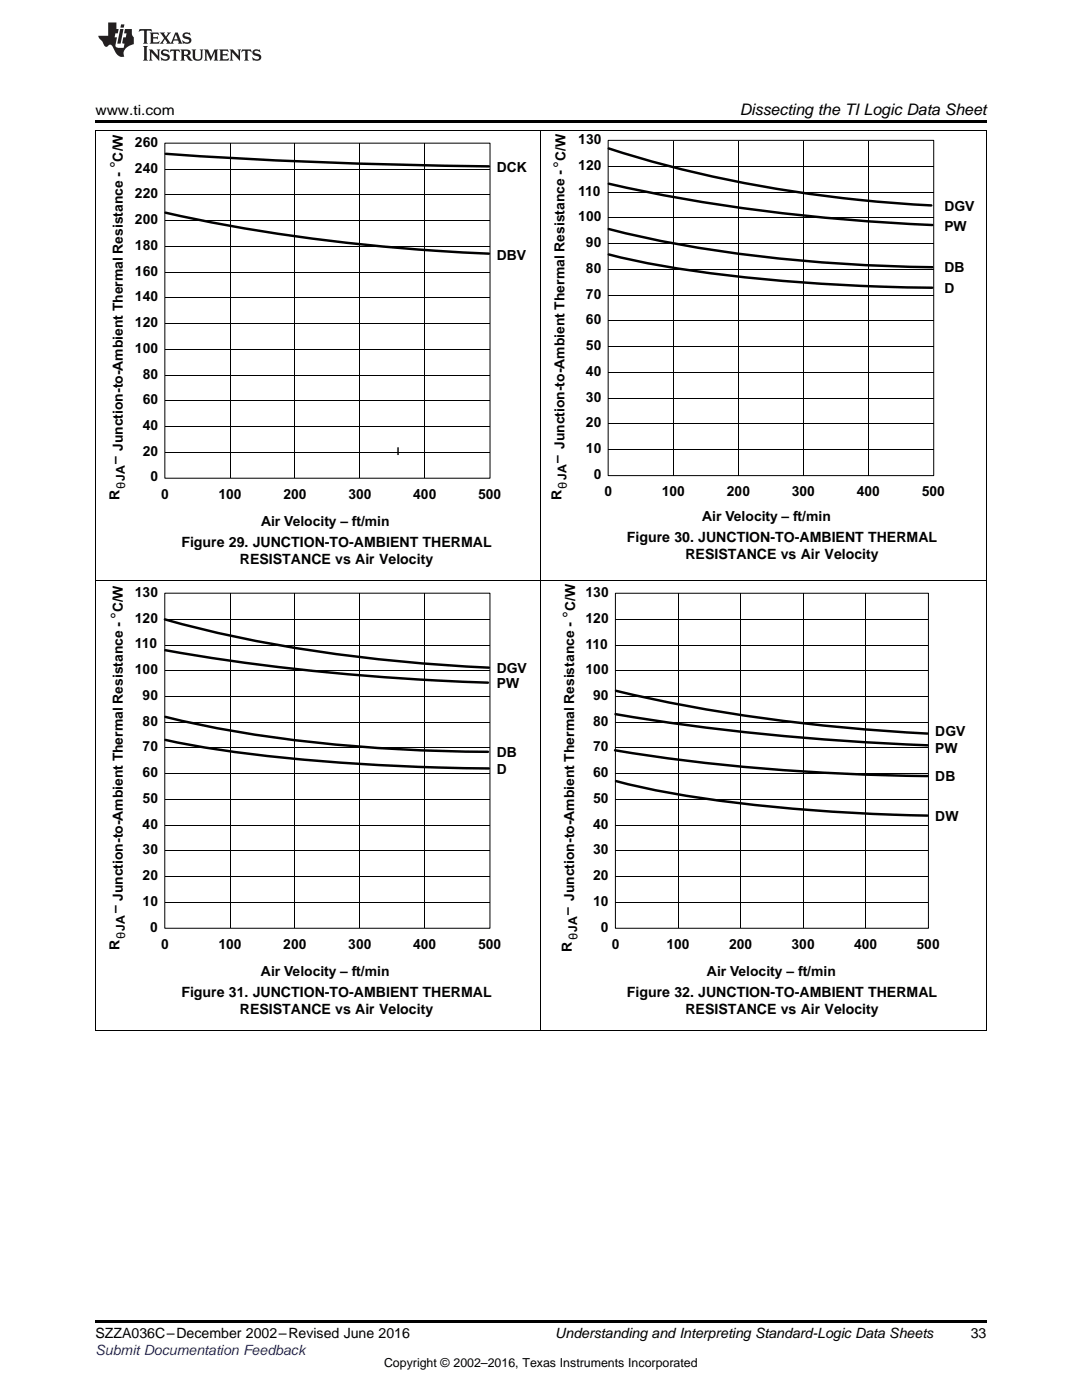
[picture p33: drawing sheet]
<svg xmlns="http://www.w3.org/2000/svg" width="216mm" height="279mm" viewBox="0 0 216 279" stroke-linecap="round" stroke-linejoin="round" font-family="sans-serif">
<defs><g id="words">
<g font-size="3.5">
<text x="24.5" y="33.6" transform="rotate(-90 24.5 33.6)">°</text>
<text x="112.9" y="33.4" transform="rotate(-90 112.9 33.4)">°</text>
<text x="24.6" y="123.6" transform="rotate(-90 24.6 123.6)">°</text>
<text x="114.8" y="123.3" transform="rotate(-90 114.8 123.3)">°</text>
</g>
<text font-size="3.2" x="147.6" y="23">Dissecting the TI Logic Data Sheet</text>
<g font-size="2.8">
<text x="19" y="23">www.ti.com</text>
<text x="26.9" y="29.3">260</text>
<text x="115.4" y="28.8">130</text>
<text x="24.5" y="32.2" transform="rotate(-90 24.5 32.2)">C/W</text>
<text x="26.9" y="34.5">240</text>
<text x="99.1" y="34.3">DCK</text>
<text x="112.9" y="32.1" transform="rotate(-90 112.9 32.1)">C/W</text>
<text x="115.4" y="33.9">120</text>
<text x="26.9" y="39.6">220</text>
<text x="115.4" y="39.1">110</text>
<text x="26.9" y="44.7">200</text>
<text x="115.4" y="44.2">100</text>
<text x="188.4" y="42.1">DGV</text>
<text x="188.4" y="46">PW</text>
<text x="26.9" y="49.9">180</text>
<text x="99.1" y="52">DBV</text>
<text x="116.9" y="49.3">90</text>
<text x="26.9" y="55">160</text>
<text x="116.9" y="59.6">70</text>
<text x="116.9" y="54.5">80</text>
<text x="188.4" y="58.5">D</text>
<text x="188.4" y="54.2">DB</text>
<text x="26.9" y="65.3">120</text>
<text x="26.9" y="60.1">140</text>
<text x="116.9" y="64.8">60</text>
<text x="26.9" y="70.4">100</text>
<text x="116.9" y="69.9">50</text>
<text x="28.5" y="75.5">80</text>
<text x="116.9" y="75">40</text>
<text x="28.5" y="80.7">60</text>
<text x="116.9" y="80.2">30</text>
<text x="24.5" y="90" transform="rotate(-90 24.5 90)">Junction-to-Ambient Thermal Resistance -</text>
<text x="28.5" y="85.8">40</text>
<text x="116.9" y="85.3">20</text>
<text x="23.8" y="92.5" transform="rotate(-90 23.8 92.5)">–</text>
<text x="28.5" y="91">20</text>
<text x="80.2" y="90.7" transform="rotate(-90 80.2 90.7)">–</text>
<text x="112" y="92.4" transform="rotate(-90 112 92.4)">– Junction-to-Ambient Thermal Resistance -</text>
<text x="116.9" y="90.4">10</text>
<text x="118.5" y="95.6">0</text>
<text x="23.8" y="99.9" transform="rotate(-90 23.8 99.9)">R</text>
<text x="30" y="96.1">0</text>
<text x="32.2" y="99.5">0</text>
<text x="43.6" y="99.5">100</text>
<text x="56.5" y="99.5">200</text>
<text x="69.5" y="99.5">300</text>
<text x="82.5" y="99.5">400</text>
<text x="95.4" y="99.5">500</text>
<text x="112" y="99.7" transform="rotate(-90 112 99.7)">R</text>
<text x="120.6" y="99">0</text>
<text x="132.1" y="99">100</text>
<text x="145" y="99">200</text>
<text x="158" y="99">300</text>
<text x="171" y="99">400</text>
<text x="183.9" y="99">500</text>
<text x="52.1" y="104.9">Air Velocity – ft/min</text>
<text x="140.1" y="103.9">Air Velocity – ft/min</text>
<text x="36.2" y="109.1">Figure 29. JUNCTION-TO-AMBIENT THERMAL</text>
<text x="47.9" y="112.6">RESISTANCE vs Air Velocity</text>
<text x="125.1" y="108.1">Figure 30. JUNCTION-TO-AMBIENT THERMAL</text>
<text x="136.8" y="111.6">RESISTANCE vs Air Velocity</text>
<text x="26.9" y="119.2">130</text>
<text x="116.8" y="119.2">130</text>
<text x="24.5" y="122.2" transform="rotate(-90 24.5 122.2)">C/W</text>
<text x="26.9" y="124.3">120</text>
<text x="114.8" y="122" transform="rotate(-90 114.8 122)">C/W</text>
<text x="116.8" y="124.3">120</text>
<text x="26.9" y="129.4">110</text>
<text x="116.8" y="129.4">110</text>
<text x="26.9" y="134.5">100</text>
<text x="99.1" y="134.3">DGV</text>
<text x="99.1" y="137.3">PW</text>
<text x="116.8" y="134.6">100</text>
<text x="28.5" y="139.7">90</text>
<text x="118.4" y="139.7">90</text>
<text x="28.5" y="150">70</text>
<text x="28.5" y="144.8">80</text>
<text x="118.4" y="150">70</text>
<text x="118.4" y="144.8">80</text>
<text x="186.6" y="146.9">DGV</text>
<text x="28.5" y="155.1">60</text>
<text x="99.1" y="154.4">D</text>
<text x="99.1" y="151.1">DB</text>
<text x="118.4" y="155.1">60</text>
<text x="186.6" y="150.2">PW</text>
<text x="186.6" y="156">DB</text>
<text x="28.5" y="160.2">50</text>
<text x="118.4" y="160.2">50</text>
<text x="28.5" y="165.4">40</text>
<text x="118.4" y="165.4">40</text>
<text x="186.6" y="163.8">DW</text>
<text x="28.5" y="170.5">30</text>
<text x="118.4" y="170.5">30</text>
<text x="28.5" y="175.6">20</text>
<text x="118.4" y="175.6">20</text>
<text x="23.8" y="182.3" transform="rotate(-90 23.8 182.3)">– Junction-to-Ambient Thermal Resistance -</text>
<text x="28.5" y="180.8">10</text>
<text x="30" y="185.9">0</text>
<text x="114.1" y="182.5" transform="rotate(-90 114.1 182.5)">– Junction-to-Ambient Thermal Resistance -</text>
<text x="118.4" y="180.8">10</text>
<text x="119.9" y="185.9">0</text>
<text x="23.8" y="189.6" transform="rotate(-90 23.8 189.6)">R</text>
<text x="32.2" y="189.4">0</text>
<text x="43.6" y="189.4">100</text>
<text x="56.5" y="189.4">200</text>
<text x="69.5" y="189.4">300</text>
<text x="82.4" y="189.4">400</text>
<text x="95.4" y="189.4">500</text>
<text x="114.1" y="189.9" transform="rotate(-90 114.1 189.9)">R</text>
<text x="122.1" y="189.4">0</text>
<text x="133" y="189.4">100</text>
<text x="145.5" y="189.4">200</text>
<text x="157.9" y="189.4">300</text>
<text x="170.4" y="189.4">400</text>
<text x="182.9" y="189.4">500</text>
<text x="52.1" y="194.7">Air Velocity – ft/min</text>
<text x="141.1" y="194.7">Air Velocity – ft/min</text>
<text x="36.2" y="198.9">Figure 31. JUNCTION-TO-AMBIENT THERMAL</text>
<text x="47.9" y="202.5">RESISTANCE vs Air Velocity</text>
<text x="125.1" y="198.9">Figure 32. JUNCTION-TO-AMBIENT THERMAL</text>
<text x="136.8" y="202.5">RESISTANCE vs Air Velocity</text>
<text x="19" y="267.1">SZZA036C–December 2002–Revised June 2016</text>
<text x="110.8" y="267.1">Understanding and Interpreting Standard-Logic Data Sheets</text>
<text x="193.7" y="267">33</text>
</g>
<text font-size="2.8" fill="#00f" x="19" y="270.4">Submit Documentation Feedback</text>
<text font-size="2.5" x="76.6" y="272.7">Copyright © 2002–2016, Texas Instruments Incorporated</text>
<g font-size="2.4">
<text x="24.9" y="96" transform="rotate(-90 24.9 96)">JA</text>
<text x="113.1" y="95.8" transform="rotate(-90 113.1 95.8)">JA</text>
<text x="23.2" y="96.2" transform="rotate(90 23.2 96.2)">θ</text>
<text x="111.4" y="96.1" transform="rotate(90 111.4 96.1)">θ</text>
<text x="24.9" y="185.7" transform="rotate(-90 24.9 185.7)">JA</text>
<text x="23.2" y="186" transform="rotate(90 23.2 186)">θ</text>
<text x="113.5" y="186.3" transform="rotate(90 113.5 186.3)">θ</text>
<text x="115.2" y="186" transform="rotate(-90 115.2 186)">JA</text>
</g>
</g></defs>
<path d="M19 263.5h177.8v.6h-177.8z" fill="#000"/>
<path d="M19.1 115.9v89.9M107.9 115.9v89.9M196.8 115.9v89.9M19 205.7h177.8" fill="none" stroke="#000" stroke-width=".2"/>
<g fill="#fff">
<path d="M67.1 204h.2v.2h-.2z"/>
<path d="M156 204h.2v.2h-.2z"/>
</g>
<g fill="none" stroke="#000" stroke-width=".2">
<path d="M32.9 118.4h64.9v66.9h-64.9zM45.9 118.4v66.8M58.8 118.4v66.8M71.8 118.4v66.8M84.7 118.4v66.8M32.9 139h64.8M32.9 133.9h64.8M32.9 128.7h64.8M32.9 123.6h64.8M32.9 159.5h64.8M32.9 154.4h64.8M32.9 149.3h64.8"/>
<path d="M32.9 144.1h64.8M32.9 174.9h64.8M32.9 169.8h64.8M32.9 164.7h64.8M32.9 180.1h64.8"/>
</g>
<path d="M33 129.8a457.8 457.8 0 0 0 64.4 6.4M33 147.7a296.7 296.7 0 0 0 48.9 5.3l15.7 .4M33 143.1a274.8 274.8 0 0 0 61.4 6.9h3" fill="none" stroke="#000" stroke-width=".49"/>
<g fill="#fff">
<path d="M98.1 152.4h4.1v2.6h-4.1z" fill-rule="evenodd"/>
<path d="M98.1 149h6.5v2.7h-6.5z" fill-rule="evenodd"/>
</g>
<path d="M32.9 123.6a291.4 291.4 0 0 0 64.7 9.6" fill="none" stroke="#000" stroke-width=".49"/>
<g fill="#fff">
<path d="M98.1 132.3h7v2.6h-7z" fill-rule="evenodd"/>
<path d="M98.1 135.2h6.5v2.7h-6.5z" fill-rule="evenodd"/>
</g>
<g fill="none" stroke="#000" stroke-width=".2">
<path d="M122.8 118.4h62.5v66.9h-62.5zM135.3 118.5v66.7M147.8 118.5v66.7M160.3 118.5v66.7M172.7 118.5v66.7M122.9 139h62.3M122.9 133.9h62.3M122.9 128.7h62.3M122.9 123.6h62.3M122.9 159.5h62.3M122.9 154.4h62.3M122.9 149.3h62.3"/>
<path d="M122.9 144.1h62.3M122.9 175h62.3M122.9 169.8h62.3M122.9 164.7h62.3M122.9 180.1h62.3"/>
</g>
<path d="M122.9 155.9a237.6 237.6 0 0 0 44 6.1l8.4 .5 9.8 .3" fill="none" stroke="#000" stroke-width=".49"/>
<path d="M185.6 161.7h7v2.7h-7z" fill-rule="evenodd" fill="#fff"/>
<path d="M122.8 142.5a479.4 479.4 0 0 0 62.3 6.2" fill="none" stroke="#000" stroke-width=".49"/>
<path d="M185.6 148.1h6.5v2.7h-6.5z" fill-rule="evenodd" fill="#fff"/>
<path d="M122.7 149.7a408.2 408.2 0 0 0 62.4 5.2" fill="none" stroke="#000" stroke-width=".49"/>
<path d="M185.6 153.9h6.5v2.7h-6.5z" fill-rule="evenodd" fill="#fff"/>
<path d="M122.9 137.9a345.7 345.7 0 0 0 62.2 8.5" fill="none" stroke="#000" stroke-width=".49"/>
<path d="M185.6 144.8h7.1v2.7h-7.1z" fill-rule="evenodd" fill="#fff"/>
<path d="M19.1 26.1v89.9M107.9 26.1v89.9M196.8 26.1v89.9M19 115.9h177.8" fill="none" stroke="#000" stroke-width=".2"/>
<g fill="#fff">
<path d="M67.1 114.2h.2v.2h-.2z"/>
<path d="M156 113.1h.2v.3h-.2z"/>
</g>
<g fill="none" stroke="#000" stroke-width=".2">
<path d="M32.9 28.6h64.9v66.8h-64.9zM33 38.9h64.7M33 33.8h64.7M45.9 28.6v66.8M58.9 28.6v66.8M71.8 28.6v66.8M84.8 28.6v66.8M33 59.4h64.7M33 54.3h64.7M33 49.2h64.7M33 44h64.7M33 74.9h64.7"/>
<path d="M33 69.7h64.7M33 64.6h64.7M33 90.3h64.7M33 85.1h64.7M33 80h64.7"/>
</g>
<path d="M33.1 30.7a1075 1075 0 0 0 64.5 2.5M33 42.4a369.8 369.8 0 0 0 64.6 8.2" fill="none" stroke="#000" stroke-width=".49"/>
<g fill="#fff">
<path d="M98.1 32.2h7v2.7h-7z" fill-rule="evenodd"/>
<path d="M98.1 49.9h7v2.6h-7z" fill-rule="evenodd"/>
</g>
<g fill="none" stroke="#000" stroke-width=".2">
<path d="M121.4 28h64.9v66.9h-64.9zM121.4 38.4h64.9M121.4 33.2h64.9M134.4 28.1v66.8M147.4 28.1v66.8M160.3 28.1v66.8M173.3 28.1v66.8M121.4 58.9h64.9M121.4 53.8h64.9M121.4 48.6h64.9M121.4 43.5h64.9M121.4 79.5h64.9"/>
<path d="M121.4 74.3h64.9M121.4 69.2h64.9M121.4 64.1h64.9M121.4 89.7h64.9M121.4 84.6h64.9"/>
</g>
<path d="M121.5 50.8a238.9 238.9 0 0 0 43.1 5.9l11.2 .5 10.2 .2" fill="none" stroke="#000" stroke-width=".49"/>
<path d="M187.4 56.5h4.1v2.6h-4.1z" fill-rule="evenodd" fill="#fff"/>
<path d="M121.5 45.7a274.7 274.7 0 0 0 61.5 7.6h3" fill="none" stroke="#000" stroke-width=".49"/>
<path d="M187.4 52.2h6.5v2.6h-6.5z" fill-rule="evenodd" fill="#fff"/>
<path d="M121.5 29.6a256 256 0 0 0 64.3 11.4" fill="none" stroke="#000" stroke-width=".49"/>
<path d="M187.4 40h7v2.7h-7z" fill-rule="evenodd" fill="#fff"/>
<path d="M121.5 36.7a361.4 361.4 0 0 0 64.5 8.2" fill="none" stroke="#000" stroke-width=".49"/>
<path d="M187.4 43.9h6.5v2.7h-6.5z" fill-rule="evenodd" fill="#fff"/>
<path d="M19 26.1h177.8" fill="none" stroke="#000" stroke-width=".2"/>
<path d="M19 24h177.8v.6h-177.8z" fill="#000"/>
<g fill="#231f20">
<path d="M27.8 5.8l-.1 .6 .5-.3h.5l.1 .2v2.1l-.3 .3h1l-.2-.3v-2.1v-.2h.6l.4 .3-.1-.6zM29.9 6.5l.2 .4v1.5l-.2 .3h1.8l.1-.5a1.04 1.04 0 0 1-1.2 .1v-.6h.5l.4 .2v-.7l-.4 .2h-.5v-.6h.8l.3 .2-.1-.5zM31.9 6.5l.9 1.1-1 1.1h.9l-.2-.2 .4-.7 .5 .7-.2 .2h1.5l-.2-.2 .1-.4h.9l.2 .4-.2 .2h.9l-.2-.3-.7-1.9h-.5l-.9 2.1-.8-1.1 .8-1h-.8l.2 .3-.4 .5-.4-.6 .2-.2zM35.1 6.9l.4 .9h-.8zM36.6 6.6a.63 .63 0 0 0-.2 .7 .63 .63 0 0 0 .6 .4l.6 .2 .2 .2a.75 .75 0 0 1-.8 .4 .75 .75 0 0 1-.6-.5l.1 .7 .2-.1a1.11 1.11 0 0 0 1.5-.5 1.13 1.13 0 0 0-1.3-.9v-.3a1.04 1.04 0 0 1 1.1 .2l-.1-.6-.2 .1-.5-.1zM28.5 9.2l.3 .3v2.2l-.3 .4h1l-.2-.4v-2.2l.2-.3zM29.7 9.9l.2 .3v1.5l-.2 .4h.7l-.2-.4v-1.3l1.6 1.7v-1.9l.2-.3h-.7l.2 .3v.9l-1.1-1.2zM32.3 10a.62 .62 0 0 0-.2 .7 .62 .62 0 0 0 .6 .4l.6 .2 .2 .2a.76 .76 0 0 1-.8 .4 .76 .76 0 0 1-.6-.5l.1 .7 .2-.1a1.11 1.11 0 0 0 1.5-.6 1.13 1.13 0 0 0-1.3-.8v-.3a1.04 1.04 0 0 1 1.1 .1l-.1-.5-.2 .1-.5-.2zM34 9.9l-.1 .6a.61 .61 0 0 1 .7-.3l.1 1.5-.3 .4h1l-.3-.4 .1-1.5a.63 .63 0 0 1 .7 .3l-.1-.6zM36 9.9l.2 .3v1.5l-.2 .4h.9l-.2-.2v-.7l.6 .2a.76 .76 0 0 0 1.1 .6l-1-.9a.58 .58 0 0 0 .6-.6 .58 .58 0 0 0-.5-.6zM36.7 10.2l.1-.1a.45 .45 0 0 1 .6 .1 .45 .45 0 0 1 .1 .5l-.8 .2zM38.2 9.9l.2 .2a2.17 2.17 0 0 0 .4 1.9 .99 .99 0 0 0 1.6-.7v-1.1l.2-.3h-.7l.1 .2a1.92 1.92 0 0 1-.1 1.7 .6 .6 0 0 1-1-.5v-1.1l.2-.3zM40.7 9.9l.2 .3v1.5l-.2 .4h.7l-.2-.4v-1.4l.8 1.8 .9-1.8v1.4l-.2 .4h.9l-.3-.4v-1.5l.3-.3h-.8l-.6 1.4-.7-1.4zM43.7 9.9l.3 .3v1.5l-.3 .4h1.9l.1-.6a1.04 1.04 0 0 1-1.3 .2v-.6h.6l.4 .1v-.6l-.4 .2h-.6l.1-.6h.7l.4 .2-.1-.5zM45.8 9.9l.2 .3v1.5l-.2 .4h.8l-.3-.4v-1.3l1.6 1.7v-1.9l.2-.3h-.7l.2 .3v.9l-1.1-1.2zM48.3 9.9l-.1 .6a.61 .61 0 0 1 .7-.3v1.5l-.2 .4h.9l-.2-.4v-1.5a.63 .63 0 0 1 .8 .3l-.1-.6zM50.6 10a.62 .62 0 0 0-.2 .7 .62 .62 0 0 0 .6 .4l.6 .2 .1 .2a.76 .76 0 0 1-.7 .4 .76 .76 0 0 1-.6-.5l.1 .7 .1-.1a1.11 1.11 0 0 0 1.5-.6 1.13 1.13 0 0 0-1.2-.8l-.1-.3a1.04 1.04 0 0 1 1.2 .1l-.2-.5-.1 .1-.5-.2z"/>
<path d="M21.6 4.5v2.6h-2l.1 .4 .8 .9a.91 .91 0 0 0 .9 .9 .56 .56 0 0 1 .5-.4 .56 .56 0 0 1 .5 .3l.4 .8a1.53 1.53 0 0 0 2 1.3 1.54 1.54 0 0 1 1-2.1l.9-.4-.1-1.4a1.52 1.52 0 0 1-.3-1.6h-1.4l-.1 .9h.5l-.2 .8h-.5l-.2 .9v.2l.4 .1-.1 .9a1.93 1.93 0 0 1-1.6-.3l.2-1.8h-.4l.1-.8h.5l.2-.9h-.5v-1.3zM24 5.8l-.6 2.9h.7l.5-2.9zM24.2 4.9l-.2 .6h.7l.1-.6z"/>
</g>
<use href="#words"/>
</svg>
